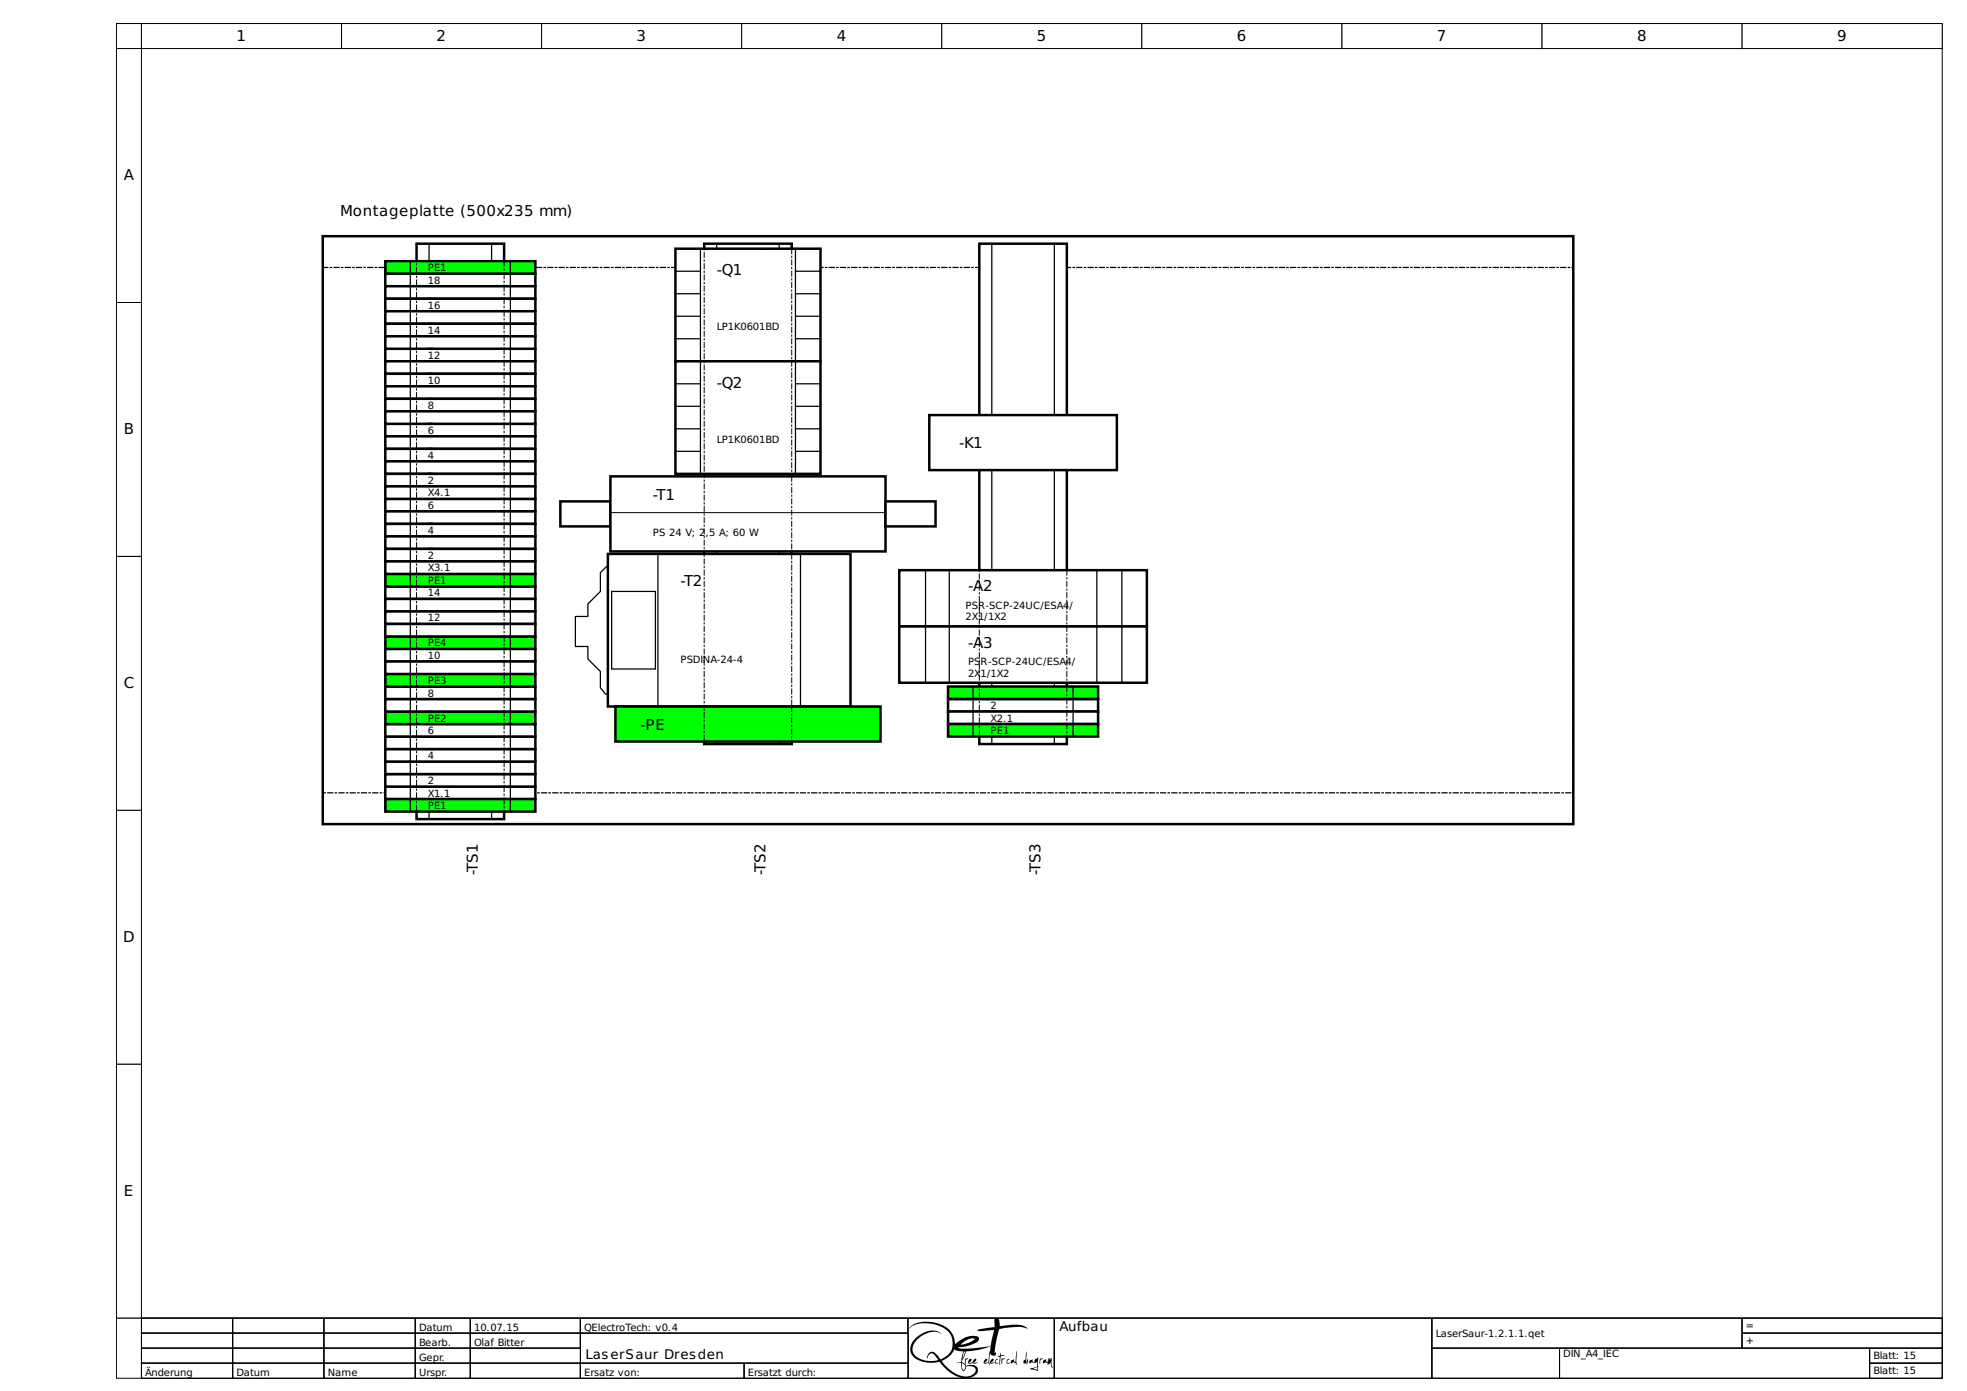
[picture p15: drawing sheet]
<svg xmlns="http://www.w3.org/2000/svg" width="420mm" height="297mm" viewBox="0 0 420 297" stroke-linecap="round" stroke-linejoin="round" font-family="sans-serif">
<defs><g id="words">
<g font-size="3.2">
<text x="50.5" y="8.8">1</text>
<text x="93.3" y="8.8">2</text>
<text x="136" y="8.8">3</text>
<text x="178.7" y="8.8">4</text>
<text x="221.5" y="8.8">5</text>
<text x="264.2" y="8.8">6</text>
<text x="306.9" y="8.8">7</text>
<text x="349.7" y="8.8">8</text>
<text x="392.4" y="8.8">9</text>
<text x="26.5" y="38.4">A</text>
<text x="72.7" y="46.2">Montageplatte (500x235 mm)</text>
<text x="153.1" y="58.7">-Q1</text>
<text x="153.1" y="82.8">-Q2</text>
<text x="26.5" y="92.7">B</text>
<text x="204.9" y="95.6">-K1</text>
<text x="139.5" y="106.8">-T1</text>
<text x="145.3" y="125.2">-T2</text>
<text x="206.8" y="126.3">-A</text>
<text x="210" y="126.3">2</text>
<text x="206.8" y="138.3">-A</text>
<text x="210" y="138.3">3</text>
<text x="26.5" y="146.9">C</text>
<text x="136.8" y="155.9">-PE</text>
<text x="102.1" y="186.9" transform="rotate(-90 102.1 186.9)">-TS1</text>
<text x="163.5" y="186.9" transform="rotate(-90 163.5 186.9)">-TS2</text>
<text x="222.3" y="186.9" transform="rotate(-90 222.3 186.9)">-TS3</text>
<text x="26.3" y="201.1">D</text>
<text x="26.5" y="255.3">E</text>
</g>
<g font-size="2.9">
<text x="226.3" y="284.2">Aufbau</text>
<text x="125" y="290.3">LaserSaur Dresden</text>
</g>
<g font-size="2.1">
<text x="91.4" y="57.9">PE1</text>
<text x="91.4" y="60.6">18</text>
<text x="91.4" y="63.3">_</text>
<text x="91.4" y="65.9">16</text>
<text x="91.4" y="68.6">_</text>
<text x="91.4" y="71.3">14</text>
<text x="153.1" y="70.5">LP1K0601BD</text>
<text x="91.4" y="76.6">12</text>
<text x="91.4" y="73.9">_</text>
<text x="91.4" y="79.3">_</text>
<text x="91.4" y="82">10</text>
<text x="91.4" y="84.6">_</text>
<text x="91.4" y="87.3">8</text>
<text x="91.4" y="90">_</text>
<text x="91.4" y="92.6">6</text>
<text x="91.4" y="95.3">_</text>
<text x="153.1" y="94.5">LP1K0601BD</text>
<text x="91.4" y="98">4</text>
<text x="91.4" y="100.7">_</text>
<text x="91.4" y="103.3">2</text>
<text x="91.4" y="106">X4.1</text>
<text x="91.4" y="108.7">6</text>
<text x="91.4" y="111.3">_</text>
<text x="91.4" y="114">4</text>
<text x="91.4" y="116.7">_</text>
<text x="91.4" y="119.4">2</text>
<text x="139.5" y="114.4">PS 24 V; 2</text>
<text x="150.7" y="114.4">,5</text>
<text x="153.6" y="114.4">A; 60 W</text>
<text x="91.4" y="124.7">PE1</text>
<text x="91.4" y="122">X3.1</text>
<text x="91.4" y="127.4">14</text>
<text x="91.4" y="130">_</text>
<text x="206.2" y="130">PSR-SCP-24UC/ES</text>
<text x="225.7" y="130">A4</text>
<text x="228.4" y="130">/</text>
<text x="91.4" y="132.7">12</text>
<text x="91.4" y="135.4">_</text>
<text x="206.2" y="132.4">2X1/1</text>
<text x="212.4" y="132.4">X2</text>
<text x="91.4" y="138.1">PE4</text>
<text x="91.4" y="140.7">10</text>
<text x="91.4" y="143.4">_</text>
<text x="145.3" y="141.7">PSDINA</text>
<text x="153.1" y="141.7">-24-4</text>
<text x="206.8" y="142.1">PS</text>
<text x="209.4" y="142.1">R-</text>
<text x="211.9" y="142.1">SCP-24UC/ESA4/</text>
<text x="91.4" y="148.7">8</text>
<text x="91.4" y="146.1">PE3</text>
<text x="206.8" y="144.5">2X</text>
<text x="209.4" y="144.5">1/1X2</text>
<text x="211.6" y="148.7">_</text>
<text x="91.4" y="154.1">PE2</text>
<text x="91.4" y="151.4">_</text>
<text x="211.6" y="151.4">2</text>
<text x="211.6" y="154.1">X2.1</text>
<text x="91.4" y="159.4">_</text>
<text x="91.4" y="156.8">6</text>
<text x="211.6" y="156.8">PE1</text>
<text x="91.4" y="167.4">2</text>
<text x="91.4" y="164.8">_</text>
<text x="91.4" y="162.1">4</text>
<text x="91.4" y="170.1">X1.1</text>
<text x="91.4" y="172.8">PE1</text>
<text x="89.5" y="284.2">Datum</text>
<text x="89.5" y="287.4">Bearb.</text>
<text x="101.3" y="284.2">10.07.15</text>
<text x="101.3" y="287.4">Olaf Bitter</text>
<text x="124.8" y="284.2">QElectroTech: v0.4</text>
<text x="306.7" y="285.5">LaserSaur-1.2.1.1.qet</text>
<text x="372.9" y="283.9">=</text>
<text x="372.9" y="287.1">+</text>
<text x="31" y="293.8">Änderung</text>
<text x="50.5" y="293.8">Datum</text>
<text x="70" y="293.8">Name</text>
<text x="89.5" y="290.6">Gepr.</text>
<text x="89.5" y="293.8">Urspr.</text>
<text x="124.8" y="293.8">Ersatz von:</text>
<text x="159.8" y="293.8">Ersatzt durch:</text>
<text x="333.9" y="289.8">DIN_A4_IEC</text>
<text x="400.2" y="290.3">Blatt: 15</text>
<text x="400.2" y="293.5">Blatt: 15</text>
</g>
</g></defs>
<path d="M24.9 5h390v276.5h-390z" fill="none" stroke="#000" stroke-width=".21"/>
<g fill="#fff" stroke="#000" stroke-width=".21">
<path d="M24.9 5h5.3v5.4h-5.3z"/>
<path d="M30.2 5h42.8v5.4h-42.8z"/>
<path d="M73 5h42.7v5.4h-42.7z"/>
<path d="M115.7 5h42.7v5.4h-42.7z"/>
<path d="M158.4 5h42.8v5.4h-42.8z"/>
<path d="M201.2 5h42.7v5.4h-42.7z"/>
<path d="M243.9 5h42.7v5.4h-42.7z"/>
<path d="M286.6 5h42.8v5.4h-42.8z"/>
<path d="M329.4 5h42.7v5.4h-42.7z"/>
<path d="M372.1 5h42.8v5.4h-42.8z"/>
<path d="M24.9 10.4h5.3v54.2h-5.3z"/>
<path d="M24.9 64.6h5.3v54.2h-5.3z"/>
<path d="M24.9 118.8h5.3v54.2h-5.3z"/>
<path d="M24.9 173h5.3v54.3h-5.3z"/>
<path d="M24.9 227.3h5.3v54.2h-5.3z"/>
<path d="M24.9 281.5h390v12.8h-390z"/>
<path d="M30.2 281.5h19.5v3.2h-19.5z"/>
</g>
<path d="M30.2 281.5h19.5v3.2h-19.5z" fill="none" stroke="#000" stroke-width=".21"/>
<path d="M49.7 281.5h19.5v3.2h-19.5z" fill="#fff" stroke="#000" stroke-width=".21"/>
<path d="M49.7 281.5h19.5v3.2h-19.5z" fill="none" stroke="#000" stroke-width=".21"/>
<path d="M69.2 281.5h19.5v3.2h-19.5z" fill="#fff" stroke="#000" stroke-width=".21"/>
<path d="M69.2 281.5h19.5v3.2h-19.5z" fill="none" stroke="#000" stroke-width=".21"/>
<path d="M88.7 281.5h11.8v3.2h-11.8z" fill="#fff" stroke="#000" stroke-width=".21"/>
<path d="M88.7 281.5h11.8v3.2h-11.8z" fill="none" stroke="#000" stroke-width=".21"/>
<path d="M100.5 281.5h23.5v3.2h-23.5z" fill="#fff" stroke="#000" stroke-width=".21"/>
<path d="M100.5 281.5h23.5v3.2h-23.5z" fill="none" stroke="#000" stroke-width=".21"/>
<path d="M124 281.5h70v3.2h-70z" fill="#fff" stroke="#000" stroke-width=".21"/>
<path d="M124 281.5h70v3.2h-70z" fill="none" stroke="#000" stroke-width=".21"/>
<path d="M194 281.5h31.2v12.8h-31.2z" fill="#fff" stroke="#000" stroke-width=".21"/>
<g fill="#000">
<path d="M207 290.3l.4-.2a.61 .61 0 0 1-.5 .9 .87 .87 0 0 0 1.2-.7l.4-.1a.76 .76 0 0 1-.6 .8l.9-.1-.7 .3-.4-.2-.8 .2-.1-.3zM211.8 290.3l.4-.1a.73 .73 0 0 1-.6 .8l.9-.1 .1-.4a.38 .38 0 0 1 .5-.3v.2h-.2l-.2 .2v.4h.6a.57 .57 0 0 1-.9 0l-.1 .1a.53 .53 0 0 1-.8-.1zM213.6 288.9l.2 .5 .5-.1 .3 .3h-.7a1.89 1.89 0 0 0-.3 1.7l-.1 .2 .1-1.8h-.5l.5-.2zM214 290l.1 .2 .3-.1 .2 .1a.69 .69 0 0 0-.5 1l-.1 .1zM215.2 290.3l.2-.1 .2 .1a.42 .42 0 0 0-.4 .3 .42 .42 0 0 0 .1 .4l.5-.1a.44 .44 0 0 1-.6 .3 .44 .44 0 0 1-.1-.7zM217.2 288.6l-.1 1.9 .1 .9-.7-.6-.4 .3-.2-.2v-.3l.6-.4 .1 .4 .3 .3zM219.3 288.6l-.1 2.1 .4-.6v.9l-.1 .2-.1-.6-.1 .8-.4-.3a.41 .41 0 0 1-.3-.4 .41 .41 0 0 1 .4-.4zM222.2 290v.2l.3-.1 .3 .1-.5 .2-.2 .9zM223 290.4l.4-.2 .1 .5 .3 .2 .1-.8 .1 .7 .2-.8 .1 .5 .3-.5 .1 1.7 .1 .2 .3-.1-.5 .2-.2-1.2-.2 .4-.1-.1-.2 .3-.1-.3-.5-.3-.5 .3v-.5z"/>
<path d="M207 290.3l-.2 .8 .3 .1 .6-.2a.83 .83 0 0 0 1.2-.1l-.8 .1-.1-.1a.53 .53 0 0 0 .4-.8l-.3 .2a.88 .88 0 0 1-1.2 .7l.6-.6-.1-.3zM207 290.3l.2-.1h.3l-.1 .4-.5 .3 .2 .1 .6-.1 .5-.7h.3a.62 .62 0 0 1-.5 .7l.1 .1 .7-.1-.7 .3-.3-.2-.9 .2-.1-.3z"/>
<path d="M211.8 290.3l-.3 .7a.87 .87 0 0 0 1 0l.4 .2 .4-.2h-.6v-.4l.2-.2h.3l-.1-.2a.46 .46 0 0 0-.6 .5v.2l-.9 .1a.66 .66 0 0 0 .5-.9zM211.9 290.2h.3a.76 .76 0 0 1-.6 .8h.2a.65 .65 0 0 0 .9-.6l.3-.2 .2 .1-.3 .1-.2 .6h.6a.49 .49 0 0 1-.8 0l-.2 .1a.53 .53 0 0 1-.8-.1z"/>
<path d="M194.5 283.3l-.5 .7 .8-.8 1.4-.5 1.4-.1 1.4 .1a6.3 6.3 0 0 1 3.7 1.8l.3 .4a3.5 3.5 0 0 1-1.2 4.9l-.9 .5-1.1-1.3a1.08 1.08 0 0 0-1.3-.1 1.08 1.08 0 0 0-.4 1.2 .92 .92 0 0 1 .7-1 .92 .92 0 0 1 1.1 .6l.5 .7a5.1 5.1 0 0 1-5.2-1.2l-.3-.9 .2-1a4.1 4.1 0 0 1 1.9-2.1l1.1-.5 1-.3h.9l1.1 .4-1.2-.6a4.9 4.9 0 0 0-4 1.3 2.72 2.72 0 0 0-.2 4.7 6 6 0 0 0 3.1 .8l1.9-.2 1.6 1.8a5 5 0 0 0 5.2 1.5l.8-.4 .5-.5a1.19 1.19 0 0 0-.1-1.3 1.19 1.19 0 0 0-1.3-.4l-1 .2-.1-1.1 .2-.3 .3-.1-.1-.2-.4 .2-.1-.1-.1 1.1-.6-.3 .9-2.3 2.8-.4 2.4-.7-.5 3.4-.8 .1 .5-.4 .1-.3-.1-.2-.5 .3-.2 .5v.2l.4 .1 .6-.2 .3 .4h.1l-.2-.7 .2-1.8 .2 .4 .6 .2a.4 .4 0 0 0 .5-.4l-.1-.3-.2 .1v-.7l.9-4.3 1.3-.3 2.9-.3 1.9 .4a1.04 1.04 0 0 0-1-.6l-2.2-.2-2.7 .3-.3-1.6a.53 .53 0 0 0-.7 0 .53 .53 0 0 0-.2 .6v1.2l-3.7 .6 .7 .3 2.9-.3-.7 3.5-5.6 .5a1.33 1.33 0 0 1-1.3-.3l1.4-.1 2.1-.7 .8-.6 .1-.7-.8-.3-1.7 .1-1.5 .8-1.1 .9-.2-1.2a5.5 5.5 0 0 0-5.3-3.6h-1.3l-1.3 .2zM194.5 283.3a6.6 6.6 0 0 1 6.2-.5l1.1 .5a4.5 4.5 0 0 1 2.2 3.8l.2-.2a4.8 4.8 0 0 1 4.7-1.4l.2 .1a1.01 1.01 0 0 1-.9 1.2 7.9 7.9 0 0 1-3.2 .9h-.3l.5 .3h1.4l5-.5 .7-3.5-2.9 .3-.7-.3 3.8-.6-.1-1.6 .2-.3h.5l.3 .2 .2 1.5 2.7-.3a4 4 0 0 1 3.1 .7l.1 .1-1.4-.3h-.8l-3.7 .4a4.9 4.9 0 0 0-.8 2.6l-.3 2.3v.3l.2-.2v.3l-.2 .4a.66 .66 0 0 1-1-.6l-.1 .5a2.81 2.81 0 0 0 .1 2h-.2l-.2-.4-.6 .2-.4-.1v-.2l.2-.5 .5-.3 .1 .2-.1 .3-.5 .4 .8-.1 .5-3.4-2.4 .7-2.8 .4-.9 2.2 .6 .4 .1-1.1 .1 .1 .5-.1v.1l-.5 .3-.1 .8 .2 .4a2.39 2.39 0 0 1 1.9-.1l.5 .5 .1 .5-.1 .6-.5 .5-1.3 .5h-1.9a10.2 10.2 0 0 1-4.4-3.4l-.4 .1a6.8 6.8 0 0 1-3.9-.3l-1-.6-.5-.6-.4-.6-.1-.8a5 5 0 0 1 4-3.8h1.5l1.2 .6a3.3 3.3 0 0 0-3.8 .2 3.6 3.6 0 0 0-2.3 3.8 3.3 3.3 0 0 0 2.3 1.7l1.7 .2 1.4-.3-.8-1-.5-.4-.7 .3-.3 .8-.1-.1a1.2 1.2 0 0 1 1.3-1.3l.8 .6 .8 .9h.2l1-.6 .8-.7 .5-.9 .1-.9a4 4 0 0 0-3.4-4.2l-1.1-.2a5.2 5.2 0 0 0-5 1.2zM205.3 287.1l1.4-1.1 1-.2 .5 .1a4.8 4.8 0 0 1-2.9 1.2zM205.3 287.1h.4l1.3-.4 1.2-.8-.5-.1-1 .2zM201.1 290.6a5.3 5.3 0 0 0 2.7-2.3v-.1a2.42 2.42 0 0 0 1.8 .4h.2l-.5 2.3h-.8l-.3 .3 .6-.2h.5a1.65 1.65 0 0 0 .5 1.8l.3-.3 .2-.4a.98 .98 0 0 1 1.4-.3 .9 .9 0 0 1 .7 .8 .9 .9 0 0 1-.6 .9l-.4 .3a5.4 5.4 0 0 1-5.5-2.2zM201.1 290.6a8.4 8.4 0 0 0 3.8 3.1 2.57 2.57 0 0 0 3.5-1 1.39 1.39 0 0 0-1.9-.9l-.4 .7-.4 .3-.3-.5-.1-1.3h-.5l-.6 .2a1.05 1.05 0 0 1 1.1-.3l.5-2.3-1.2-.1-.8-.3a4 4 0 0 1-2.4 2.3zM206 288.6h.2l-.1 .2-.5 1.3zM206 288.6l-.4 1.5 .5-1.3 .1-.2zM205.5 291.1l.6 .4 .1 .5a.39 .39 0 0 1-.1 .4 .39 .39 0 0 1-.5 .1zM205.5 291.1a1.36 1.36 0 0 0 .4 1.5l.3-.7a.84 .84 0 0 0-.7-.8z"/>
<path d="M194.5 283.3l-.5 .6 .1-.1a5.9 5.9 0 0 1 5.6-1 4.2 4.2 0 0 1 3.8 4.3 3.4 3.4 0 0 1-2.7 3.1l-1-1.2a1.06 1.06 0 0 0-1.3-.1 1.06 1.06 0 0 0-.4 1.2 .92 .92 0 0 1 .7-1 .92 .92 0 0 1 1.1 .6 .69 .69 0 0 1 .4 .8 5.3 5.3 0 0 1-5.1-1.3 2.77 2.77 0 0 1 1.2-3.6 4 4 0 0 1 4.7-.8 3.4 3.4 0 0 0-4.4 .1 3.5 3.5 0 0 0-2 4.2 5 5 0 0 0 4.9 1.9l1.1-.2a7.9 7.9 0 0 0 5.7 3.5 2.66 2.66 0 0 0 2.5-1.4 1.2 1.2 0 0 0-1.5-1.4l-1 .2-.1-.2v-1l.5-.3v-.1h-.6l-.1 1.1-.6-.3 .9-2.3 2.8-.4 2.4-.7-.1 1a1.4 1.4 0 0 0-.3 1.3l-.1 1.1-.8 .1 .5-.4 .1-.3-.2-.2-.4 .3-.2 .7 .4 .1 .6-.2 .2 .4h.2a3.5 3.5 0 0 1 0-2.5 .65 .65 0 0 0 .5 .6 .65 .65 0 0 0 .8-.4v-.3l-.3 .2v-.2v-.9l.9-4a10.9 10.9 0 0 1 6.1-.2 3.7 3.7 0 0 0-3.2-.8l-2.7 .3-.2-1.3a.52 .52 0 0 0-.6-.4 .52 .52 0 0 0-.4 .7v1.2l-3.7 .6 .7 .3 2.9-.3-.7 3.5a24.3 24.3 0 0 1-6.6 .5l-.3-.3h.3a7.1 7.1 0 0 0 4-1.4l.1-.5-.2-.3a5 5 0 0 0-4.9 1.6 4.6 4.6 0 0 0-3.8-4.5 6.4 6.4 0 0 0-5.7 .7zM205.4 287a2.7 2.7 0 0 1 2.8-1.1 4.8 4.8 0 0 1-3 1.2zM201.1 290.6a4.9 4.9 0 0 0 2.7-2.4l.8 .3 1.2 .1-.5 2.3h-.8l-.3 .3 .6-.2h.5a1.66 1.66 0 0 0 .5 1.8l.3-.3 .3-.7a1.77 1.77 0 0 1 2 .6 1.9 1.9 0 0 1-2.4 1.5 7.7 7.7 0 0 1-4.9-3.3zM205.9 288.7l.3-.1-.6 1.5zM205.5 291.1a.77 .77 0 0 1 .7 .7 .77 .77 0 0 1-.5 .8l-.2-.6z"/>
<path d="M213.6 288.9v.6l-.5 .2h.5l-.1 1.5 .1 .3 .2-1.8 .8-.1-.3-.3-.6 .1zM213.6 288.9l.1 .5 .6-.1 .3 .3a.59 .59 0 0 0-.9 .3l-.1 1.6v-1.8h-.5l.5-.2z"/>
<path d="M214 290v1.3l.1-.9 .5-.3h-.2l-.3 .1zM214 290l.1 .2 .3-.1h.2a.72 .72 0 0 0-.5 1l-.1 .2z"/>
<path d="M215.1 290.3l-.1 .7 .5 .2 .3-.3-.5 .1-.2-.1 .2-.5h.3v-.2zM215.2 290.3l.4-.1v.2h-.3l-.2 .5 .2 .1 .5-.1-.3 .3-.5-.2z"/>
<path d="M217.2 288.6l-.3 2.3a.44 .44 0 0 1-.4-.7l-.1 .2a.36 .36 0 0 0-.5 .3 .36 .36 0 0 0 .3 .4l.3-.3 .4 .3 .2 .3h.2l-.2-.4 .1-.1-.1-.2zM217.2 288.6l-.1 2.1 .1 .2-.1 .1 .2 .4-.8-.6-.3 .3a.38 .38 0 0 1-.3-.5 .38 .38 0 0 1 .5-.2l.1-.2 .1 .6 .3 .1z"/>
<path d="M219.3 288.6l-.2 1.2a.55 .55 0 0 1-.5 .8v.5h.4l.3 .3 .1-.8 .1 .6 .1-1.1-.4 .6zM219.3 288.6l-.1 2.1 .4-.6v.8l-.1 .3-.1-.6-.1 .8-.2-.2a.45 .45 0 0 1-.5-.5 .45 .45 0 0 1 .4-.4z"/>
<path d="M220 290.5l-.2 .4 .2 .2 .4-.3 .4 .2 .7-.2v1.1l-1.4 .3v.1l1.6 .5v-.9l.5-.2-.5 .1v-1.9h-.1l-.1 .3h-.4l-.1 .7-.4-.1-.1-.6zM220 290.5l.5-.3 .1 .6 .3 .1a.63 .63 0 0 1 .6-.7l.2-.3v1.9l.5-.1-.5 .2v.9l-1.7-.5 1.5-.4v-1.1l-.7 .2-.4-.2-.4 .3-.2-.2zM220.6 292.3l.9-.3v.5zM220.6 292.3l.9 .2v-.5z"/>
<path d="M220.1 290.4l-.2 .2v.5l.5-.3 .4 .2 .7-.2v1.1l-1.5 .4 1.7 .5v-.9l.4-.2-.4 .1v-1.9l-.2 .3a.64 .64 0 0 0-.6 .7l-.3-.1-.1-.6zM220.6 292.3l.9-.3v.5z"/>
<path d="M222.2 290l-.1 1.3 .2-.9 .5-.2-.3-.1-.3 .1zM222.2 290v.2l.3-.1 .3 .1-.5 .2-.2 .9z"/>
<path d="M223 290.4l-.2 .5 .1 .2 .5-.3 .4 .3v.4l.3-.4 .1 .1 .2-.4 .2 1.2 .5-.2-.3 .1-.1-.2-.1-1.7-.3 .5-.1-.5-.2 .8-.1-.8-.1 .9a.49 .49 0 0 1-.4-.7zM223 290.4l.4-.2 .1 .6 .3 .1 .1-.9 .1 .8 .2-.8 .1 .5 .3-.5 .1 1.7 .1 .2 .3-.1-.5 .2-.2-1.2-.2 .4-.1-.1-.3 .4v-.4l-.4-.3-.5 .3-.1-.2z"/>
</g>
<path d="M194 281.5h31.2v12.8h-31.2z" fill="none" stroke="#000" stroke-width=".21"/>
<path d="M225.2 281.5h80.7v12.8h-80.7z" fill="#fff" stroke="#000" stroke-width=".21"/>
<path d="M225.2 281.5h80.7v12.8h-80.7z" fill="none" stroke="#000" stroke-width=".21"/>
<path d="M305.9 281.5h66.2v6.4h-66.2z" fill="#fff" stroke="#000" stroke-width=".21"/>
<path d="M305.9 281.5h66.2v6.4h-66.2z" fill="none" stroke="#000" stroke-width=".21"/>
<path d="M372.1 281.5h42.8v3.2h-42.8z" fill="#fff" stroke="#000" stroke-width=".21"/>
<path d="M372.1 281.5h42.8v3.2h-42.8z" fill="none" stroke="#000" stroke-width=".21"/>
<path d="M30.2 284.7h19.5v3.2h-19.5z" fill="#fff" stroke="#000" stroke-width=".21"/>
<path d="M30.2 284.7h19.5v3.2h-19.5z" fill="none" stroke="#000" stroke-width=".21"/>
<path d="M49.7 284.7h19.5v3.2h-19.5z" fill="#fff" stroke="#000" stroke-width=".21"/>
<path d="M49.7 284.7h19.5v3.2h-19.5z" fill="none" stroke="#000" stroke-width=".21"/>
<path d="M69.2 284.7h19.5v3.2h-19.5z" fill="#fff" stroke="#000" stroke-width=".21"/>
<path d="M69.2 284.7h19.5v3.2h-19.5z" fill="none" stroke="#000" stroke-width=".21"/>
<path d="M88.7 284.7h11.8v3.2h-11.8z" fill="#fff" stroke="#000" stroke-width=".21"/>
<path d="M88.7 284.7h11.8v3.2h-11.8z" fill="none" stroke="#000" stroke-width=".21"/>
<path d="M100.5 284.7h23.5v3.2h-23.5z" fill="#fff" stroke="#000" stroke-width=".21"/>
<path d="M100.5 284.7h23.5v3.2h-23.5z" fill="none" stroke="#000" stroke-width=".21"/>
<path d="M124 284.7h70v6.4h-70z" fill="#fff" stroke="#000" stroke-width=".21"/>
<path d="M124 284.7h70v6.4h-70z" fill="none" stroke="#000" stroke-width=".21"/>
<path d="M372.1 284.7h42.8v3.2h-42.8z" fill="#fff" stroke="#000" stroke-width=".21"/>
<path d="M372.1 284.7h42.8v3.2h-42.8z" fill="none" stroke="#000" stroke-width=".21"/>
<path d="M30.2 287.9h19.5v3.2h-19.5z" fill="#fff" stroke="#000" stroke-width=".21"/>
<path d="M30.2 287.9h19.5v3.2h-19.5z" fill="none" stroke="#000" stroke-width=".21"/>
<path d="M49.7 287.9h19.5v3.2h-19.5z" fill="#fff" stroke="#000" stroke-width=".21"/>
<path d="M49.7 287.9h19.5v3.2h-19.5z" fill="none" stroke="#000" stroke-width=".21"/>
<path d="M69.2 287.9h19.5v3.2h-19.5z" fill="#fff" stroke="#000" stroke-width=".21"/>
<path d="M69.2 287.9h19.5v3.2h-19.5z" fill="none" stroke="#000" stroke-width=".21"/>
<path d="M88.7 287.9h11.8v3.2h-11.8z" fill="#fff" stroke="#000" stroke-width=".21"/>
<path d="M88.7 287.9h11.8v3.2h-11.8z" fill="none" stroke="#000" stroke-width=".21"/>
<path d="M100.5 287.9h23.5v3.2h-23.5z" fill="#fff" stroke="#000" stroke-width=".21"/>
<path d="M100.5 287.9h23.5v3.2h-23.5z" fill="none" stroke="#000" stroke-width=".21"/>
<path d="M305.9 287.9h27.2v6.4h-27.2z" fill="#fff" stroke="#000" stroke-width=".21"/>
<path d="M305.9 287.9h27.2v6.4h-27.2z" fill="none" stroke="#000" stroke-width=".21"/>
<path d="M333.1 287.9h66.3v6.4h-66.3z" fill="#fff" stroke="#000" stroke-width=".21"/>
<path d="M333.1 287.9h66.3v6.4h-66.3z" fill="none" stroke="#000" stroke-width=".21"/>
<path d="M399.4 287.9h15.5v3.2h-15.5z" fill="#fff" stroke="#000" stroke-width=".21"/>
<path d="M399.4 287.9h15.5v3.2h-15.5z" fill="none" stroke="#000" stroke-width=".21"/>
<path d="M30.2 291.1h19.5v3.2h-19.5z" fill="#fff" stroke="#000" stroke-width=".21"/>
<path d="M30.2 291.1h19.5v3.2h-19.5z" fill="none" stroke="#000" stroke-width=".21"/>
<path d="M49.7 291.1h19.5v3.2h-19.5z" fill="#fff" stroke="#000" stroke-width=".21"/>
<path d="M49.7 291.1h19.5v3.2h-19.5z" fill="none" stroke="#000" stroke-width=".21"/>
<path d="M69.2 291.1h19.5v3.2h-19.5z" fill="#fff" stroke="#000" stroke-width=".21"/>
<path d="M69.2 291.1h19.5v3.2h-19.5z" fill="none" stroke="#000" stroke-width=".21"/>
<path d="M88.7 291.1h11.8v3.2h-11.8z" fill="#fff" stroke="#000" stroke-width=".21"/>
<path d="M88.7 291.1h11.8v3.2h-11.8z" fill="none" stroke="#000" stroke-width=".21"/>
<path d="M100.5 291.1h23.5v3.2h-23.5z" fill="#fff" stroke="#000" stroke-width=".21"/>
<path d="M100.5 291.1h23.5v3.2h-23.5z" fill="none" stroke="#000" stroke-width=".21"/>
<path d="M124 291.1h35v3.2h-35z" fill="#fff" stroke="#000" stroke-width=".21"/>
<path d="M124 291.1h35v3.2h-35z" fill="none" stroke="#000" stroke-width=".21"/>
<path d="M159 291.1h35v3.2h-35z" fill="#fff" stroke="#000" stroke-width=".21"/>
<path d="M159 291.1h35v3.2h-35z" fill="none" stroke="#000" stroke-width=".21"/>
<path d="M399.4 291.1h15.5v3.2h-15.5z" fill="#fff" stroke="#000" stroke-width=".21"/>
<path d="M399.4 291.1h15.5v3.2h-15.5z" fill="none" stroke="#000" stroke-width=".21"/>
<path d="M68.9 50.4h267.2v125.6h-267.2z" fill-rule="evenodd" fill="#fff" stroke="#000" stroke-width=".53"/>
<path d="M68.9 57.1h267.2v112.2h-267.2z" fill="none" stroke="#000" stroke-width=".27" stroke-dasharray="1.1 .5 .3 .5"/>
<path d="M89 52h18.7v122.9h-18.7z" fill-rule="evenodd" fill="#fff" stroke="#000" stroke-width=".53"/>
<path d="M91.7 52v122.9M105 52v122.9" fill="none" stroke="#000" stroke-width=".27"/>
<path d="M150.4 52h18.7v106.9h-18.7z" fill-rule="evenodd" fill="#fff" stroke="#000" stroke-width=".53"/>
<path d="M153.1 52v106.9M166.4 52v106.9" fill="none" stroke="#000" stroke-width=".27"/>
<path d="M209.2 52h18.7v106.9h-18.7z" fill-rule="evenodd" fill="#fff" stroke="#000" stroke-width=".53"/>
<path d="M211.9 52v106.9M225.2 52v106.9" fill="none" stroke="#000" stroke-width=".27"/>
<path d="M202.5 149.3h32.1v2.6h-32.1z" fill-rule="evenodd" fill="#fff" stroke="#000" stroke-width=".53"/>
<path d="M207.8 149.3v2.6M229.2 149.3v2.6" fill="none" stroke="#000" stroke-width=".27"/>
<path d="M209.2 149.3h18.7v2.6h-18.7z" fill="none" stroke="#000" stroke-width=".21" stroke-dasharray="1.1 .5 .3 .5"/>
<path d="M202.5 151.9h32.1v2.7h-32.1z" fill-rule="evenodd" fill="#fff" stroke="#000" stroke-width=".53"/>
<path d="M207.8 151.9v2.7M229.2 151.9v2.7" fill="none" stroke="#000" stroke-width=".27"/>
<path d="M209.2 151.9h18.7v2.7h-18.7z" fill="none" stroke="#000" stroke-width=".21" stroke-dasharray="1.1 .5 .3 .5"/>
<path d="M202.5 154.6h32.1v2.7h-32.1z" fill-rule="evenodd" fill="#0f0" stroke="#000" stroke-width=".53"/>
<path d="M207.8 154.6v2.7M229.2 154.6v2.7" fill="none" stroke="#000" stroke-width=".27"/>
<path d="M209.2 154.6h18.7v2.7h-18.7z" fill="none" stroke="#000" stroke-width=".21" stroke-dasharray="1.1 .5 .3 .5"/>
<path d="M82.3 168h32.1v2.6h-32.1z" fill-rule="evenodd" fill="#fff" stroke="#000" stroke-width=".53"/>
<path d="M87.6 168v2.6M109 168v2.6" fill="none" stroke="#000" stroke-width=".27"/>
<path d="M89 168h18.7v2.6h-18.7z" fill="none" stroke="#000" stroke-width=".21" stroke-dasharray="1.1 .5 .3 .5"/>
<path d="M82.3 170.6h32.1v2.7h-32.1z" fill-rule="evenodd" fill="#0f0" stroke="#000" stroke-width=".53"/>
<path d="M87.6 170.6v2.7M109 170.6v2.7" fill="none" stroke="#000" stroke-width=".27"/>
<path d="M89 170.6h18.7v2.7h-18.7z" fill="none" stroke="#000" stroke-width=".21" stroke-dasharray="1.1 .5 .3 .5"/>
<path d="M82.3 165.3h32.1v2.7h-32.1z" fill-rule="evenodd" fill="#fff" stroke="#000" stroke-width=".53"/>
<path d="M87.6 165.3v2.7M109 165.3v2.7" fill="none" stroke="#000" stroke-width=".27"/>
<path d="M89 165.3h18.7v2.7h-18.7z" fill="none" stroke="#000" stroke-width=".21" stroke-dasharray="1.1 .5 .3 .5"/>
<path d="M82.3 162.6h32.1v2.7h-32.1z" fill-rule="evenodd" fill="#fff" stroke="#000" stroke-width=".53"/>
<path d="M87.6 162.6v2.7M109 162.6v2.7" fill="none" stroke="#000" stroke-width=".27"/>
<path d="M89 162.6h18.7v2.7h-18.7z" fill="none" stroke="#000" stroke-width=".21" stroke-dasharray="1.1 .5 .3 .5"/>
<path d="M82.3 160h32.1v2.6h-32.1z" fill-rule="evenodd" fill="#fff" stroke="#000" stroke-width=".53"/>
<path d="M87.6 160v2.6M109 160v2.6" fill="none" stroke="#000" stroke-width=".27"/>
<path d="M89 160h18.7v2.6h-18.7z" fill="none" stroke="#000" stroke-width=".21" stroke-dasharray="1.1 .5 .3 .5"/>
<path d="M82.3 157.3h32.1v2.7h-32.1z" fill-rule="evenodd" fill="#fff" stroke="#000" stroke-width=".53"/>
<path d="M87.6 157.3v2.7M109 157.3v2.7" fill="none" stroke="#000" stroke-width=".27"/>
<path d="M89 157.3h18.7v2.7h-18.7z" fill="none" stroke="#000" stroke-width=".21" stroke-dasharray="1.1 .5 .3 .5"/>
<path d="M82.3 154.6h32.1v2.7h-32.1z" fill-rule="evenodd" fill="#fff" stroke="#000" stroke-width=".53"/>
<path d="M87.6 154.6v2.7M109 154.6v2.7" fill="none" stroke="#000" stroke-width=".27"/>
<path d="M89 154.6h18.7v2.7h-18.7z" fill="none" stroke="#000" stroke-width=".21" stroke-dasharray="1.1 .5 .3 .5"/>
<path d="M82.3 151.9h32.1v2.7h-32.1z" fill-rule="evenodd" fill="#0f0" stroke="#000" stroke-width=".53"/>
<path d="M87.6 151.9v2.7M109 151.9v2.7" fill="none" stroke="#000" stroke-width=".27"/>
<path d="M89 151.9h18.7v2.7h-18.7z" fill="none" stroke="#000" stroke-width=".21" stroke-dasharray="1.1 .5 .3 .5"/>
<path d="M82.3 149.3h32.1v2.6h-32.1z" fill-rule="evenodd" fill="#fff" stroke="#000" stroke-width=".53"/>
<path d="M87.6 149.3v2.6M109 149.3v2.6" fill="none" stroke="#000" stroke-width=".27"/>
<path d="M89 149.3h18.7v2.6h-18.7z" fill="none" stroke="#000" stroke-width=".21" stroke-dasharray="1.1 .5 .3 .5"/>
<path d="M82.3 146.6h32.1v2.7h-32.1z" fill-rule="evenodd" fill="#fff" stroke="#000" stroke-width=".53"/>
<path d="M87.6 146.6v2.7M109 146.6v2.7" fill="none" stroke="#000" stroke-width=".27"/>
<path d="M89 146.6h18.7v2.7h-18.7z" fill="none" stroke="#000" stroke-width=".21" stroke-dasharray="1.1 .5 .3 .5"/>
<path d="M82.3 143.9h32.1v2.7h-32.1z" fill-rule="evenodd" fill="#0f0" stroke="#000" stroke-width=".53"/>
<path d="M87.6 143.9v2.7M109 143.9v2.7" fill="none" stroke="#000" stroke-width=".27"/>
<path d="M89 143.9h18.7v2.7h-18.7z" fill="none" stroke="#000" stroke-width=".21" stroke-dasharray="1.1 .5 .3 .5"/>
<path d="M82.3 135.9h32.1v2.7h-32.1z" fill-rule="evenodd" fill="#0f0" stroke="#000" stroke-width=".53"/>
<path d="M87.6 135.9v2.7M109 135.9v2.7" fill="none" stroke="#000" stroke-width=".27"/>
<path d="M89 135.9h18.7v2.7h-18.7z" fill="none" stroke="#000" stroke-width=".21" stroke-dasharray="1.1 .5 .3 .5"/>
<path d="M82.3 138.6h32.1v2.7h-32.1z" fill-rule="evenodd" fill="#fff" stroke="#000" stroke-width=".53"/>
<path d="M87.6 138.6v2.7M109 138.6v2.7" fill="none" stroke="#000" stroke-width=".27"/>
<path d="M89 138.6h18.7v2.7h-18.7z" fill="none" stroke="#000" stroke-width=".21" stroke-dasharray="1.1 .5 .3 .5"/>
<path d="M82.3 141.3h32.1v2.6h-32.1z" fill-rule="evenodd" fill="#fff" stroke="#000" stroke-width=".53"/>
<path d="M87.6 141.3v2.6M109 141.3v2.6" fill="none" stroke="#000" stroke-width=".27"/>
<path d="M89 141.3h18.7v2.6h-18.7z" fill="none" stroke="#000" stroke-width=".21" stroke-dasharray="1.1 .5 .3 .5"/>
<path d="M82.3 125.2h32.1v2.7h-32.1z" fill-rule="evenodd" fill="#fff" stroke="#000" stroke-width=".53"/>
<path d="M87.6 125.2v2.7M109 125.2v2.7" fill="none" stroke="#000" stroke-width=".27"/>
<path d="M89 125.2h18.7v2.7h-18.7z" fill="none" stroke="#000" stroke-width=".21" stroke-dasharray="1.1 .5 .3 .5"/>
<path d="M82.3 127.9h32.1v2.7h-32.1z" fill-rule="evenodd" fill="#fff" stroke="#000" stroke-width=".53"/>
<path d="M87.6 127.9v2.7M109 127.9v2.7" fill="none" stroke="#000" stroke-width=".27"/>
<path d="M89 127.9h18.7v2.7h-18.7z" fill="none" stroke="#000" stroke-width=".21" stroke-dasharray="1.1 .5 .3 .5"/>
<path d="M82.3 130.6h32.1v2.6h-32.1z" fill-rule="evenodd" fill="#fff" stroke="#000" stroke-width=".53"/>
<path d="M87.6 130.6v2.6M109 130.6v2.6" fill="none" stroke="#000" stroke-width=".27"/>
<path d="M89 130.6h18.7v2.6h-18.7z" fill="none" stroke="#000" stroke-width=".21" stroke-dasharray="1.1 .5 .3 .5"/>
<path d="M82.3 133.2h32.1v2.7h-32.1z" fill-rule="evenodd" fill="#fff" stroke="#000" stroke-width=".53"/>
<path d="M87.6 133.2v2.7M109 133.2v2.7" fill="none" stroke="#000" stroke-width=".27"/>
<path d="M89 133.2h18.7v2.7h-18.7z" fill="none" stroke="#000" stroke-width=".21" stroke-dasharray="1.1 .5 .3 .5"/>
<path d="M82.3 122.6h32.1v2.6h-32.1z" fill-rule="evenodd" fill="#0f0" stroke="#000" stroke-width=".53"/>
<path d="M87.6 122.6v2.6M109 122.6v2.6" fill="none" stroke="#000" stroke-width=".27"/>
<path d="M89 122.6h18.7v2.6h-18.7z" fill="none" stroke="#000" stroke-width=".21" stroke-dasharray="1.1 .5 .3 .5"/>
<path d="M82.3 106.5h32.1v2.7h-32.1z" fill-rule="evenodd" fill="#fff" stroke="#000" stroke-width=".53"/>
<path d="M87.6 106.5v2.7M109 106.5v2.7" fill="none" stroke="#000" stroke-width=".27"/>
<path d="M89 106.5h18.7v2.7h-18.7z" fill="none" stroke="#000" stroke-width=".21" stroke-dasharray="1.1 .5 .3 .5"/>
<path d="M82.3 109.2h32.1v2.7h-32.1z" fill-rule="evenodd" fill="#fff" stroke="#000" stroke-width=".53"/>
<path d="M87.6 109.2v2.7M109 109.2v2.7" fill="none" stroke="#000" stroke-width=".27"/>
<path d="M89 109.2h18.7v2.7h-18.7z" fill="none" stroke="#000" stroke-width=".21" stroke-dasharray="1.1 .5 .3 .5"/>
<path d="M82.3 111.9h32.1v2.6h-32.1z" fill-rule="evenodd" fill="#fff" stroke="#000" stroke-width=".53"/>
<path d="M87.6 111.9v2.6M109 111.9v2.6" fill="none" stroke="#000" stroke-width=".27"/>
<path d="M89 111.9h18.7v2.6h-18.7z" fill="none" stroke="#000" stroke-width=".21" stroke-dasharray="1.1 .5 .3 .5"/>
<path d="M82.3 114.5h32.1v2.7h-32.1z" fill-rule="evenodd" fill="#fff" stroke="#000" stroke-width=".53"/>
<path d="M87.6 114.5v2.7M109 114.5v2.7" fill="none" stroke="#000" stroke-width=".27"/>
<path d="M89 114.5h18.7v2.7h-18.7z" fill="none" stroke="#000" stroke-width=".21" stroke-dasharray="1.1 .5 .3 .5"/>
<path d="M82.3 117.2h32.1v2.7h-32.1z" fill-rule="evenodd" fill="#fff" stroke="#000" stroke-width=".53"/>
<path d="M87.6 117.2v2.7M109 117.2v2.7" fill="none" stroke="#000" stroke-width=".27"/>
<path d="M89 117.2h18.7v2.7h-18.7z" fill="none" stroke="#000" stroke-width=".21" stroke-dasharray="1.1 .5 .3 .5"/>
<path d="M82.3 119.9h32.1v2.7h-32.1z" fill-rule="evenodd" fill="#fff" stroke="#000" stroke-width=".53"/>
<path d="M87.6 119.9v2.7M109 119.9v2.7" fill="none" stroke="#000" stroke-width=".27"/>
<path d="M89 119.9h18.7v2.7h-18.7z" fill="none" stroke="#000" stroke-width=".21" stroke-dasharray="1.1 .5 .3 .5"/>
<path d="M82.3 90.5h32.1v2.7h-32.1z" fill-rule="evenodd" fill="#fff" stroke="#000" stroke-width=".53"/>
<path d="M87.6 90.5v2.7M109 90.5v2.7" fill="none" stroke="#000" stroke-width=".27"/>
<path d="M89 90.5h18.7v2.7h-18.7z" fill="none" stroke="#000" stroke-width=".21" stroke-dasharray="1.1 .5 .3 .5"/>
<path d="M82.3 93.2h32.1v2.6h-32.1z" fill-rule="evenodd" fill="#fff" stroke="#000" stroke-width=".53"/>
<path d="M87.6 93.2v2.6M109 93.2v2.6" fill="none" stroke="#000" stroke-width=".27"/>
<path d="M89 93.2h18.7v2.6h-18.7z" fill="none" stroke="#000" stroke-width=".21" stroke-dasharray="1.1 .5 .3 .5"/>
<path d="M82.3 95.8h32.1v2.7h-32.1z" fill-rule="evenodd" fill="#fff" stroke="#000" stroke-width=".53"/>
<path d="M87.6 95.8v2.7M109 95.8v2.7" fill="none" stroke="#000" stroke-width=".27"/>
<path d="M89 95.8h18.7v2.7h-18.7z" fill="none" stroke="#000" stroke-width=".21" stroke-dasharray="1.1 .5 .3 .5"/>
<path d="M82.3 98.5h32.1v2.7h-32.1z" fill-rule="evenodd" fill="#fff" stroke="#000" stroke-width=".53"/>
<path d="M87.6 98.5v2.7M109 98.5v2.7" fill="none" stroke="#000" stroke-width=".27"/>
<path d="M89 98.5h18.7v2.7h-18.7z" fill="none" stroke="#000" stroke-width=".21" stroke-dasharray="1.1 .5 .3 .5"/>
<path d="M82.3 101.2h32.1v2.7h-32.1z" fill-rule="evenodd" fill="#fff" stroke="#000" stroke-width=".53"/>
<path d="M87.6 101.2v2.7M109 101.2v2.7" fill="none" stroke="#000" stroke-width=".27"/>
<path d="M89 101.2h18.7v2.7h-18.7z" fill="none" stroke="#000" stroke-width=".21" stroke-dasharray="1.1 .5 .3 .5"/>
<path d="M82.3 103.9h32.1v2.6h-32.1z" fill-rule="evenodd" fill="#fff" stroke="#000" stroke-width=".53"/>
<path d="M87.6 103.9v2.6M109 103.9v2.6" fill="none" stroke="#000" stroke-width=".27"/>
<path d="M89 103.9h18.7v2.6h-18.7z" fill="none" stroke="#000" stroke-width=".21" stroke-dasharray="1.1 .5 .3 .5"/>
<path d="M82.3 74.5h32.1v2.6h-32.1z" fill-rule="evenodd" fill="#fff" stroke="#000" stroke-width=".53"/>
<path d="M87.6 74.5v2.6M109 74.5v2.6" fill="none" stroke="#000" stroke-width=".27"/>
<path d="M89 74.5h18.7v2.6h-18.7z" fill="none" stroke="#000" stroke-width=".21" stroke-dasharray="1.1 .5 .3 .5"/>
<path d="M82.3 77.1h32.1v2.7h-32.1z" fill-rule="evenodd" fill="#fff" stroke="#000" stroke-width=".53"/>
<path d="M87.6 77.1v2.7M109 77.1v2.7" fill="none" stroke="#000" stroke-width=".27"/>
<path d="M89 77.1h18.7v2.7h-18.7z" fill="none" stroke="#000" stroke-width=".21" stroke-dasharray="1.1 .5 .3 .5"/>
<path d="M82.3 79.8h32.1v2.7h-32.1z" fill-rule="evenodd" fill="#fff" stroke="#000" stroke-width=".53"/>
<path d="M87.6 79.8v2.7M109 79.8v2.7" fill="none" stroke="#000" stroke-width=".27"/>
<path d="M89 79.8h18.7v2.7h-18.7z" fill="none" stroke="#000" stroke-width=".21" stroke-dasharray="1.1 .5 .3 .5"/>
<path d="M82.3 82.5h32.1v2.7h-32.1z" fill-rule="evenodd" fill="#fff" stroke="#000" stroke-width=".53"/>
<path d="M87.6 82.5v2.7M109 82.5v2.7" fill="none" stroke="#000" stroke-width=".27"/>
<path d="M89 82.5h18.7v2.7h-18.7z" fill="none" stroke="#000" stroke-width=".21" stroke-dasharray="1.1 .5 .3 .5"/>
<path d="M82.3 85.2h32.1v2.6h-32.1z" fill-rule="evenodd" fill="#fff" stroke="#000" stroke-width=".53"/>
<path d="M87.6 85.2v2.6M109 85.2v2.6" fill="none" stroke="#000" stroke-width=".27"/>
<path d="M89 85.2h18.7v2.6h-18.7z" fill="none" stroke="#000" stroke-width=".21" stroke-dasharray="1.1 .5 .3 .5"/>
<path d="M82.3 87.8h32.1v2.7h-32.1z" fill-rule="evenodd" fill="#fff" stroke="#000" stroke-width=".53"/>
<path d="M87.6 87.8v2.7M109 87.8v2.7" fill="none" stroke="#000" stroke-width=".27"/>
<path d="M89 87.8h18.7v2.7h-18.7z" fill="none" stroke="#000" stroke-width=".21" stroke-dasharray="1.1 .5 .3 .5"/>
<path d="M82.3 58.5h32.1v2.6h-32.1z" fill-rule="evenodd" fill="#fff" stroke="#000" stroke-width=".53"/>
<path d="M87.6 58.5v2.6M109 58.5v2.6" fill="none" stroke="#000" stroke-width=".27"/>
<path d="M89 58.5h18.7v2.6h-18.7z" fill="none" stroke="#000" stroke-width=".21" stroke-dasharray="1.1 .5 .3 .5"/>
<path d="M82.3 61.1h32.1v2.7h-32.1z" fill-rule="evenodd" fill="#fff" stroke="#000" stroke-width=".53"/>
<path d="M87.6 61.1v2.7M109 61.1v2.7" fill="none" stroke="#000" stroke-width=".27"/>
<path d="M89 61.1h18.7v2.7h-18.7z" fill="none" stroke="#000" stroke-width=".21" stroke-dasharray="1.1 .5 .3 .5"/>
<path d="M82.3 63.8h32.1v2.7h-32.1z" fill-rule="evenodd" fill="#fff" stroke="#000" stroke-width=".53"/>
<path d="M87.6 63.8v2.7M109 63.8v2.7" fill="none" stroke="#000" stroke-width=".27"/>
<path d="M89 63.8h18.7v2.7h-18.7z" fill="none" stroke="#000" stroke-width=".21" stroke-dasharray="1.1 .5 .3 .5"/>
<path d="M82.3 66.5h32.1v2.6h-32.1z" fill-rule="evenodd" fill="#fff" stroke="#000" stroke-width=".53"/>
<path d="M87.6 66.5v2.6M109 66.5v2.6" fill="none" stroke="#000" stroke-width=".27"/>
<path d="M89 66.5h18.7v2.6h-18.7z" fill="none" stroke="#000" stroke-width=".21" stroke-dasharray="1.1 .5 .3 .5"/>
<path d="M82.3 69.1h32.1v2.7h-32.1z" fill-rule="evenodd" fill="#fff" stroke="#000" stroke-width=".53"/>
<path d="M87.6 69.1v2.7M109 69.1v2.7" fill="none" stroke="#000" stroke-width=".27"/>
<path d="M89 69.1h18.7v2.7h-18.7z" fill="none" stroke="#000" stroke-width=".21" stroke-dasharray="1.1 .5 .3 .5"/>
<path d="M82.3 71.8h32.1v2.7h-32.1z" fill-rule="evenodd" fill="#fff" stroke="#000" stroke-width=".53"/>
<path d="M87.6 71.8v2.7M109 71.8v2.7" fill="none" stroke="#000" stroke-width=".27"/>
<path d="M89 71.8h18.7v2.7h-18.7z" fill="none" stroke="#000" stroke-width=".21" stroke-dasharray="1.1 .5 .3 .5"/>
<path d="M82.3 55.8h32.1v2.7h-32.1z" fill-rule="evenodd" fill="#0f0" stroke="#000" stroke-width=".53"/>
<path d="M87.6 55.8v2.7M109 55.8v2.7" fill="none" stroke="#000" stroke-width=".27"/>
<path d="M89 55.8h18.7v2.7h-18.7z" fill="none" stroke="#000" stroke-width=".21" stroke-dasharray="1.1 .5 .3 .5"/>
<path d="M202.5 146.6h32.1v2.7h-32.1z" fill-rule="evenodd" fill="#0f0" stroke="#000" stroke-width=".53"/>
<path d="M207.8 146.6v2.7M229.2 146.6v2.7" fill="none" stroke="#000" stroke-width=".27"/>
<path d="M209.2 146.6h18.7v2.7h-18.7z" fill="none" stroke="#000" stroke-width=".21" stroke-dasharray="1.1 .5 .3 .5"/>
<path d="M192.1 121.8h52.9v12h-52.9z" fill-rule="evenodd" fill="#fff" stroke="#000" stroke-width=".53"/>
<path d="M197.7 121.8v12M202.8 121.8v12M234.3 121.8v12M239.6 121.8v12" fill="none" stroke="#000" stroke-width=".27"/>
<path d="M209.2 121.8h18.7v12h-18.7z" fill="none" stroke="#000" stroke-width=".21" stroke-dasharray="1.1 .5 .3 .5"/>
<path d="M192.1 133.8h52.9v12h-52.9z" fill-rule="evenodd" fill="#fff" stroke="#000" stroke-width=".53"/>
<path d="M197.7 133.8v12M202.8 133.8v12M234.3 133.8v12M239.6 133.8v12" fill="none" stroke="#000" stroke-width=".27"/>
<path d="M209.2 133.8h18.7v12h-18.7z" fill="none" stroke="#000" stroke-width=".21" stroke-dasharray="1.1 .5 .3 .5"/>
<path d="M144.3 53.1h31v24h-31z" fill-rule="evenodd" fill="#fff" stroke="#000" stroke-width=".53"/>
<path d="M144.3 57.9h5.3M149.6 53.1v24M169.9 53.1v24M169.9 57.9h5.4M144.3 62.7h5.3M144.3 72.3h5.3M144.3 67.5h5.3M169.9 62.7h5.4M169.9 72.3h5.4M169.9 67.5h5.4" fill="none" stroke="#000" stroke-width=".27"/>
<path d="M150.4 53.1h18.7v24h-18.7z" fill="none" stroke="#000" stroke-width=".21" stroke-dasharray="1.1 .5 .3 .5"/>
<path d="M144.3 77.1h31v24.1h-31z" fill-rule="evenodd" fill="#fff" stroke="#000" stroke-width=".53"/>
<path d="M149.6 77.1v24.1M169.9 77.1v24.1M144.3 86.8h5.3M144.3 96.4h5.3M144.3 82h5.3M144.3 91.6h5.3M169.9 86.8h5.4M169.9 96.4h5.4M169.9 82h5.4M169.9 91.6h5.4M130.4 121v27.2h-1.1l-1.1-1.3v-3.5l-2.6-2.7v-2.6h-2.7v-6.5h2.7v-2.6l2.6-2.7v-4l1.4-1.3h1.3M171.5 137h9.4v9.3h-9.4z" fill="none" stroke="#000" stroke-width=".27"/>
<path d="M150.4 77.1h18.7v24.1h-18.7z" fill="none" stroke="#000" stroke-width=".21" stroke-dasharray="1.1 .5 .3 .5"/>
<path d="M129.8 118.3h51.9v32.6h-51.9z" fill-rule="evenodd" fill="#fff" stroke="#000" stroke-width=".53"/>
<path d="M140.5 118.3v32.6M171 118.3v32.6M130.6 126.3h9.4v16.6h-9.4z" fill="none" stroke="#000" stroke-width=".27"/>
<path d="M150.4 118.3h18.7v32.6h-18.7z" fill="none" stroke="#000" stroke-width=".21" stroke-dasharray="1.1 .5 .3 .5"/>
<path d="M130.4 110h58.7" fill="none" stroke="#000" stroke-width=".21"/>
<g fill="#fff" stroke="#000" stroke-width=".53">
<path d="M119.7 107.1h10.7v5.3h-10.7z" fill-rule="evenodd"/>
<path d="M130.4 101.7h58.7v16.1h-58.7z" fill-rule="evenodd"/>
<path d="M189.1 107.1h10.7v5.3h-10.7z" fill-rule="evenodd"/>
</g>
<path d="M150.4 101.7h18.7v16.1h-18.7z" fill="none" stroke="#000" stroke-width=".21" stroke-dasharray="1.1 .5 .3 .5"/>
<path d="M130.4 109.5h58.7" fill="none" stroke="#000" stroke-width=".21"/>
<path d="M131.5 150.9h56.6v7.5h-56.6z" fill-rule="evenodd" fill="#0f0" stroke="#000" stroke-width=".53"/>
<path d="M150.4 150.9h18.7v7.5h-18.7z" fill="none" stroke="#000" stroke-width=".21" stroke-dasharray="1.1 .5 .3 .5"/>
<path d="M198.5 88.6h40.1v11.8h-40.1z" fill-rule="evenodd" fill="#fff" stroke="#000" stroke-width=".53"/>
<use href="#words"/>
</svg>
